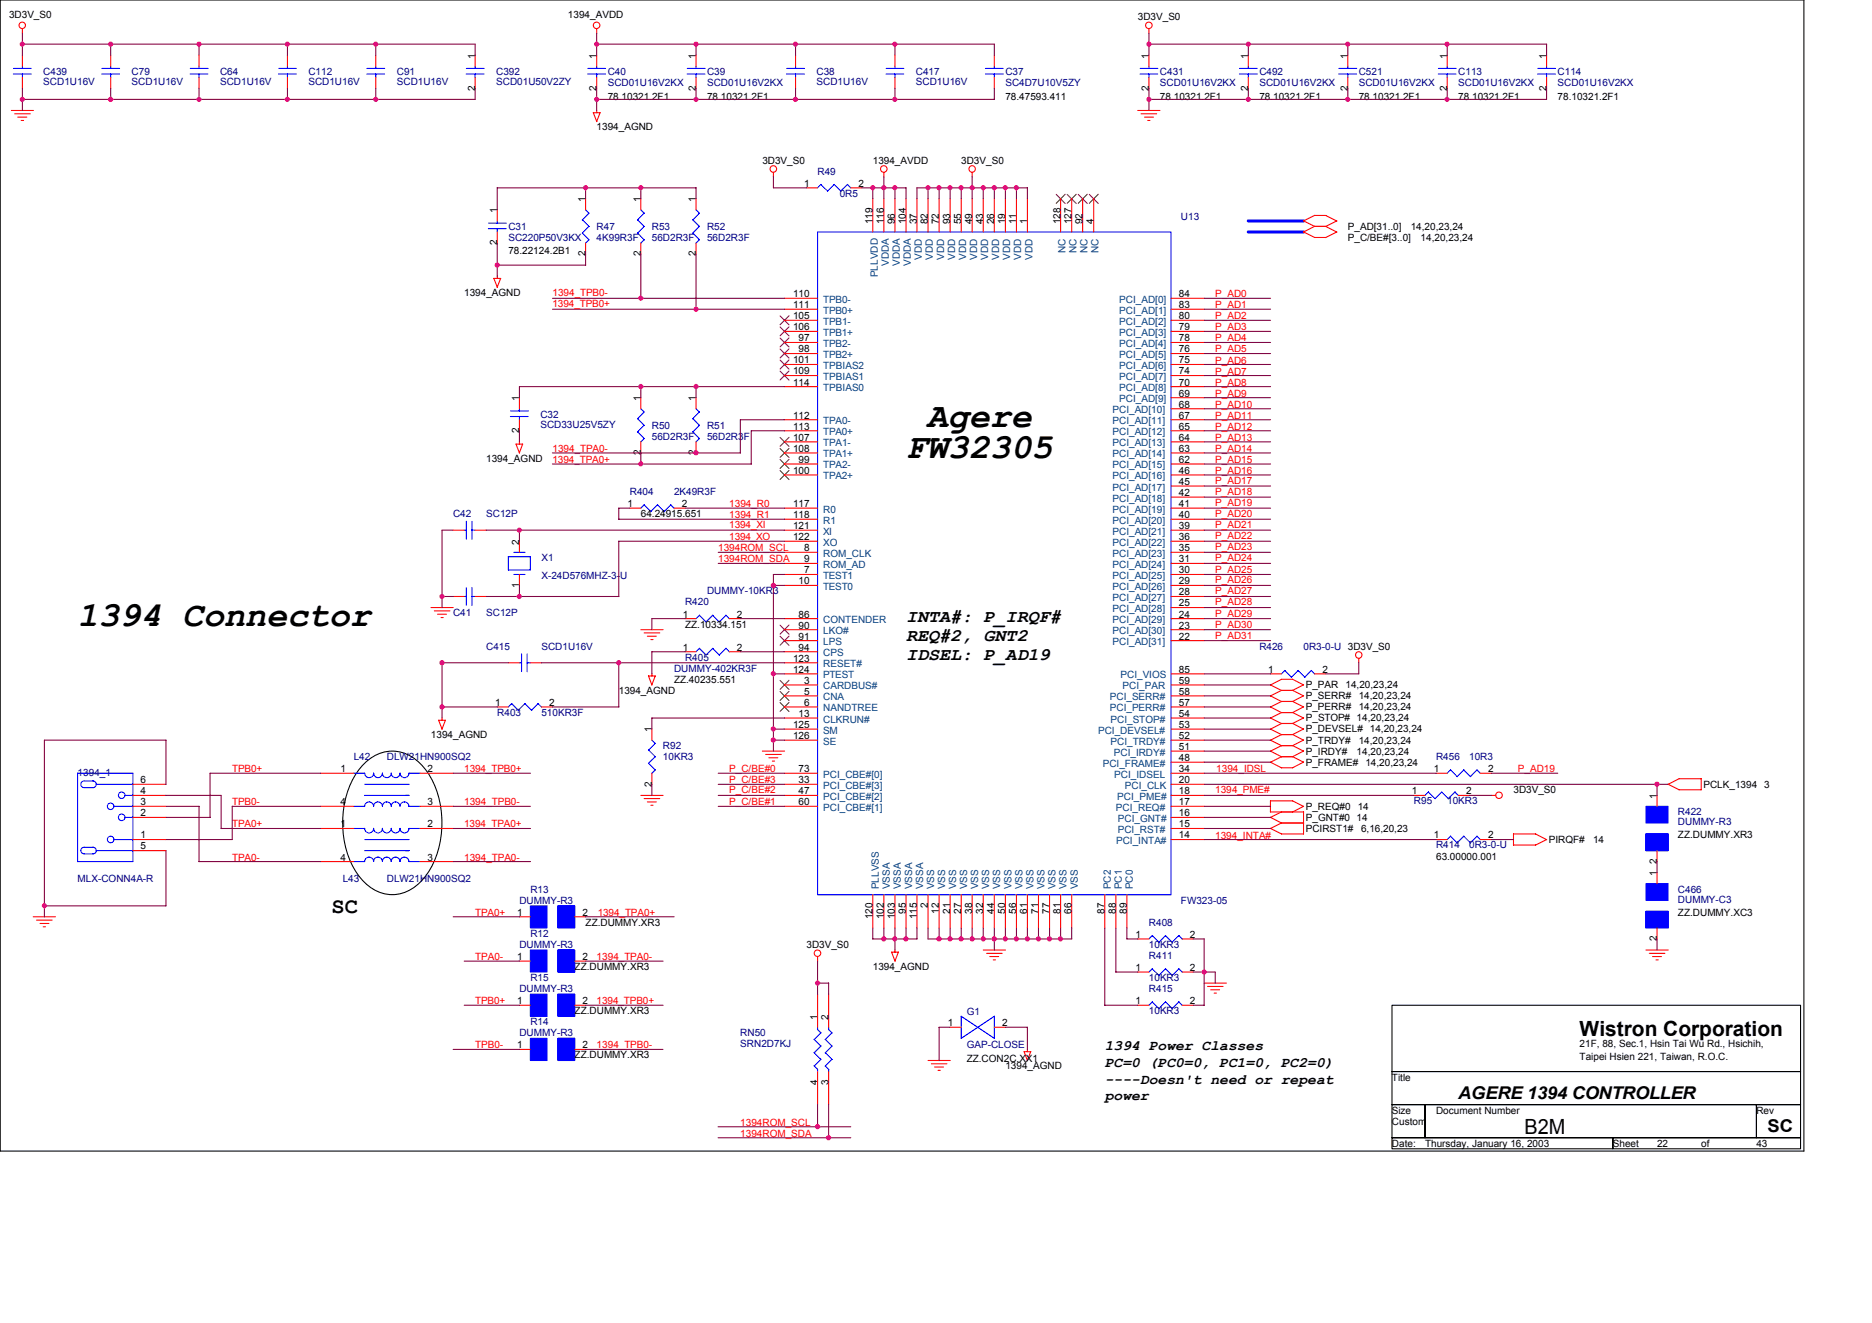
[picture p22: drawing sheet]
<svg xmlns="http://www.w3.org/2000/svg" width="297mm" height="210mm" viewBox="0 0 297 210" stroke-linecap="round" stroke-linejoin="round" font-family="sans-serif">
<defs><g id="words">
<g font-size="5.6">
<text x="147.1" y="67.8">Agere</text>
<text x="143.8" y="72.6">FW32305</text>
<text x="12.3" y="99.3">1394 Connector</text>
</g>
<text font-size="3.5" x="52.6" y="144.9">SC</text>
<g font-size="3.3">
<text x="250.7" y="164.3">Wistron Corporation</text>
<text x="241.9" y="180">B2M</text>
</g>
<g font-size="2.8">
<text x="143.8" y="98.7">INTA#: P_IRQF#</text>
<text x="143.8" y="101.7">REQ#2, GNT2</text>
<text x="143.8" y="104.7">IDSEL: P_AD19</text>
<text x="231.4" y="174.3">AGERE 1394 CONTROLLER</text>
<text x="280.5" y="179.6">SC</text>
</g>
<g font-size="2.3">
<text x="175.3" y="166.7">1394 Power Classes</text>
<text x="175.3" y="169.3">PC=0 (PC0=0, PC1=0, PC2=0)</text>
<text x="175.3" y="171.9">----Doesn't need or repeat</text>
<text x="175.3" y="174.5">power</text>
</g>
<g font-size="1.6">
<text x="1.4" y="2.8">3D3V_S0</text>
<text x="90.1" y="2.8">1394_AVDD</text>
<text x="180.5" y="3.2">3D3V_S0</text>
<text x="75.4" y="9.3" transform="rotate(-90 75.4 9.3)">1</text>
<text x="94.7" y="9.3" transform="rotate(-90 94.7 9.3)">1</text>
<text x="110.4" y="9.3" transform="rotate(-90 110.4 9.3)">1</text>
<text x="182.3" y="9.3" transform="rotate(-90 182.3 9.3)">1</text>
<text x="198.1" y="9.3" transform="rotate(-90 198.1 9.3)">1</text>
<text x="213.8" y="9.3" transform="rotate(-90 213.8 9.3)">1</text>
<text x="229.6" y="9.3" transform="rotate(-90 229.6 9.3)">1</text>
<text x="245.4" y="9.3" transform="rotate(-90 245.4 9.3)">1</text>
<text x="75.4" y="14.4" transform="rotate(-90 75.4 14.4)">2</text>
<text x="94.7" y="14.4" transform="rotate(-90 94.7 14.4)">2</text>
<text x="96.4" y="15.8">78.10321.2F1</text>
<text x="110.4" y="14.4" transform="rotate(-90 110.4 14.4)">2</text>
<text x="112.2" y="15.8">78.10321.2F1</text>
<text x="159.5" y="15.8">78.47593.411</text>
<text x="182.3" y="14.4" transform="rotate(-90 182.3 14.4)">2</text>
<text x="184.1" y="15.8">78.10321.2F1</text>
<text x="198.1" y="14.4" transform="rotate(-90 198.1 14.4)">2</text>
<text x="199.8" y="15.8">78.10321.2F1</text>
<text x="213.8" y="14.4" transform="rotate(-90 213.8 14.4)">2</text>
<text x="215.6" y="15.8">78.10321.2F1</text>
<text x="229.6" y="14.4" transform="rotate(-90 229.6 14.4)">2</text>
<text x="231.4" y="15.8">78.10321.2F1</text>
<text x="245.4" y="14.4" transform="rotate(-90 245.4 14.4)">2</text>
<text x="247.2" y="15.8">78.10321.2F1</text>
<text x="94.7" y="20.7">1394_AGND</text>
<text x="121" y="26">3D3V_S0</text>
<text x="127.6" y="29.6">1</text>
<text x="136.2" y="29.6">2</text>
<text x="138.5" y="26">1394_AVDD</text>
<text x="152.5" y="26">3D3V_S0</text>
<text x="78.9" y="33.8" transform="rotate(-90 78.9 33.8)">1</text>
<text x="92.9" y="32.1" transform="rotate(-90 92.9 32.1)">1</text>
<text x="101.7" y="32.1" transform="rotate(-90 101.7 32.1)">1</text>
<text x="110.4" y="32.1" transform="rotate(-90 110.4 32.1)">1</text>
<text x="138.5" y="35.6" transform="rotate(-90 138.5 35.6)">119</text>
<text x="140.2" y="35.6" transform="rotate(-90 140.2 35.6)">116</text>
<text x="142" y="35.6" transform="rotate(-90 142 35.6)">96</text>
<text x="143.7" y="35.6" transform="rotate(-90 143.7 35.6)">104</text>
<text x="145.5" y="35.6" transform="rotate(-90 145.5 35.6)">37</text>
<text x="147.2" y="35.6" transform="rotate(-90 147.2 35.6)">82</text>
<text x="149" y="35.6" transform="rotate(-90 149 35.6)">72</text>
<text x="150.7" y="35.6" transform="rotate(-90 150.7 35.6)">93</text>
<text x="152.5" y="35.6" transform="rotate(-90 152.5 35.6)">55</text>
<text x="154.2" y="35.6" transform="rotate(-90 154.2 35.6)">49</text>
<text x="156" y="35.6" transform="rotate(-90 156 35.6)">43</text>
<text x="157.8" y="35.6" transform="rotate(-90 157.8 35.6)">26</text>
<text x="159.5" y="35.6" transform="rotate(-90 159.5 35.6)">19</text>
<text x="161.3" y="35.6" transform="rotate(-90 161.3 35.6)">11</text>
<text x="163" y="35.6" transform="rotate(-90 163 35.6)">1</text>
<text x="168.3" y="35.6" transform="rotate(-90 168.3 35.6)">128</text>
<text x="170" y="35.6" transform="rotate(-90 170 35.6)">127</text>
<text x="171.8" y="35.6" transform="rotate(-90 171.8 35.6)">92</text>
<text x="173.5" y="35.6" transform="rotate(-90 173.5 35.6)">4</text>
<text x="78.9" y="38.9" transform="rotate(-90 78.9 38.9)">2</text>
<text x="80.7" y="40.3">78.22124.2B1</text>
<text x="92.9" y="40.7" transform="rotate(-90 92.9 40.7)">2</text>
<text x="101.7" y="40.7" transform="rotate(-90 101.7 40.7)">2</text>
<text x="110.4" y="40.7" transform="rotate(-90 110.4 40.7)">2</text>
<text x="213.9" y="36.5">P_AD[31..0]</text>
<text x="213.9" y="38.2">P_C/BE#[3..0]</text>
<text x="223.9" y="36.5">14,20,23,24</text>
<text x="225.4" y="38.2">14,20,23,24</text>
<text x="73.7" y="47">1394_AGND</text>
<text x="125.8" y="47.1">110</text>
<text x="187" y="47.1">84</text>
<text x="125.8" y="48.9">111</text>
<text x="125.8" y="52.4">106</text>
<text x="125.8" y="50.7">105</text>
<text x="187" y="48.9">83</text>
<text x="187" y="50.7">80</text>
<text x="187" y="52.4">79</text>
<text x="125.8" y="59.4">109</text>
<text x="125.8" y="57.7">101</text>
<text x="126.7" y="55.9">98</text>
<text x="126.7" y="54.2">97</text>
<text x="187" y="54.2">78</text>
<text x="187" y="55.9">76</text>
<text x="187" y="57.7">75</text>
<text x="187" y="59.4">74</text>
<text x="82.4" y="63.6" transform="rotate(-90 82.4 63.6)">1</text>
<text x="101.7" y="63.6" transform="rotate(-90 101.7 63.6)">1</text>
<text x="110.4" y="63.6" transform="rotate(-90 110.4 63.6)">1</text>
<text x="125.8" y="61.2">114</text>
<text x="187" y="61.2">70</text>
<text x="187" y="62.9">69</text>
<text x="187" y="64.7">68</text>
<text x="82.4" y="68.7" transform="rotate(-90 82.4 68.7)">2</text>
<text x="125.8" y="68.2">113</text>
<text x="125.8" y="66.4">112</text>
<text x="125.8" y="71.7">108</text>
<text x="125.8" y="69.9">107</text>
<text x="187" y="71.7">63</text>
<text x="187" y="69.9">64</text>
<text x="187" y="66.4">67</text>
<text x="187" y="68.2">65</text>
<text x="77.1" y="73.3">1394_AGND</text>
<text x="101.7" y="72.2" transform="rotate(-90 101.7 72.2)">2</text>
<text x="110.4" y="72.2" transform="rotate(-90 110.4 72.2)">2</text>
<text x="125.8" y="75.2">100</text>
<text x="126.7" y="73.4">99</text>
<text x="187" y="76.9">45</text>
<text x="187" y="75.2">46</text>
<text x="187" y="73.4">62</text>
<text x="99.6" y="80.5">1</text>
<text x="101.7" y="82">64.24915.651</text>
<text x="108.2" y="80.5">2</text>
<text x="125.8" y="83.9">121</text>
<text x="125.8" y="82.2">118</text>
<text x="125.8" y="80.5">117</text>
<text x="187" y="83.9">39</text>
<text x="187" y="82.2">40</text>
<text x="187" y="80.5">41</text>
<text x="187" y="78.7">42</text>
<text x="82.4" y="86.4" transform="rotate(-90 82.4 86.4)">2</text>
<text x="125.8" y="85.7">122</text>
<text x="127.6" y="87.5">8</text>
<text x="127.6" y="89.2">9</text>
<text x="187" y="89.2">31</text>
<text x="187" y="87.5">35</text>
<text x="187" y="85.7">36</text>
<text x="82.4" y="93.3" transform="rotate(-90 82.4 93.3)">1</text>
<text x="126.7" y="92.7">10</text>
<text x="127.6" y="91">7</text>
<text x="187" y="94.5">28</text>
<text x="187" y="92.7">29</text>
<text x="187" y="91">30</text>
<text x="108.3" y="98">1</text>
<text x="108.7" y="99.6">ZZ.10334.151</text>
<text x="116.9" y="98">2</text>
<text x="126.7" y="101.5">91</text>
<text x="126.7" y="99.7">90</text>
<text x="126.7" y="98">86</text>
<text x="187" y="101.5">22</text>
<text x="187" y="99.7">23</text>
<text x="187" y="98">24</text>
<text x="187" y="96.2">25</text>
<text x="108.3" y="103.2">1</text>
<text x="116.9" y="103.2">2</text>
<text x="125.8" y="106.7">124</text>
<text x="125.8" y="105">123</text>
<text x="126.7" y="103.2">94</text>
<text x="187" y="106.7">85</text>
<text x="201.2" y="106.7">1</text>
<text x="209.8" y="106.7">2</text>
<text x="78.5" y="112">1</text>
<text x="87.1" y="112">2</text>
<text x="98.2" y="110.1">1394_AGND</text>
<text x="107" y="108.3">ZZ.40235.551</text>
<text x="126.7" y="113.7">13</text>
<text x="127.6" y="108.5">3</text>
<text x="127.6" y="110.2">5</text>
<text x="127.6" y="112">6</text>
<text x="187" y="108.5">59</text>
<text x="187" y="113.7">54</text>
<text x="187" y="112">57</text>
<text x="187" y="110.2">58</text>
<text x="207.2" y="112.7">P_PERR#</text>
<text x="207.2" y="109.2">P_PAR</text>
<text x="207.2" y="111">P_SERR#</text>
<text x="213.5" y="109.2">14,20,23,24</text>
<text x="215.6" y="112.7">14,20,23,24</text>
<text x="215.6" y="111">14,20,23,24</text>
<text x="68.4" y="117.1">1394_AGND</text>
<text x="103.4" y="116.2" transform="rotate(-90 103.4 116.2)">1</text>
<text x="125.8" y="117.2">126</text>
<text x="125.8" y="115.5">125</text>
<text x="187" y="117.2">52</text>
<text x="187" y="115.5">53</text>
<text x="187" y="119">51</text>
<text x="207.2" y="119.7">P_IRDY#</text>
<text x="207.2" y="118">P_TRDY#</text>
<text x="207.2" y="116.2">P_DEVSEL# 14,20,23,24</text>
<text x="207.2" y="114.5">P_STOP# 14,20,23,24</text>
<text x="215.3" y="119.7">14,20,23,24</text>
<text x="215.6" y="118">14,20,23,24</text>
<text x="22.3" y="124.3">6</text>
<text x="54" y="122.5">1</text>
<text x="67.9" y="122.5">2</text>
<text x="103.4" y="124.8" transform="rotate(-90 103.4 124.8)">2</text>
<text x="126.7" y="124.3">33</text>
<text x="126.7" y="122.5">73</text>
<text x="187" y="122.5">34</text>
<text x="187" y="124.3">20</text>
<text x="187" y="120.8">48</text>
<text x="207.2" y="121.5">P_FRAME# 14,20,23,24</text>
<text x="227.5" y="122.5">1</text>
<text x="236.1" y="122.5">2</text>
<text x="240.2" y="125.9">3D3V_S0</text>
<text x="270.3" y="125">PCLK_1394 3</text>
<text x="22.3" y="129.5">2</text>
<text x="22.3" y="127.8">3</text>
<text x="22.3" y="126">4</text>
<text x="54" y="127.8">4</text>
<text x="54" y="131.3">1</text>
<text x="67.9" y="127.8">3</text>
<text x="67.9" y="131.3">2</text>
<text x="126.7" y="126">47</text>
<text x="126.7" y="127.8">60</text>
<text x="187" y="131.3">15</text>
<text x="187" y="127.8">17</text>
<text x="187" y="129.5">16</text>
<text x="187" y="126">18</text>
<text x="207.2" y="130.2">P_GNT#0 14</text>
<text x="207.2" y="128.5">P_REQ#0 14</text>
<text x="207.2" y="132">PCIRST1#</text>
<text x="216" y="132">6,16,20,23</text>
<text x="224" y="126">1</text>
<text x="232.6" y="126">2</text>
<text x="262.9" y="126.7" transform="rotate(-90 262.9 126.7)">1</text>
<text x="22.3" y="133">1</text>
<text x="22.3" y="134.8">5</text>
<text x="54" y="136.5">4</text>
<text x="67.9" y="136.5">3</text>
<text x="187" y="133">14</text>
<text x="227.5" y="133">1</text>
<text x="227.9" y="136.4">63.00000.001</text>
<text x="236.1" y="133">2</text>
<text x="245.8" y="133.7">PIRQF#</text>
<text x="252.8" y="133.7">14</text>
<text x="262.9" y="137.1" transform="rotate(-90 262.9 137.1)">2</text>
<text x="266.3" y="133">ZZ.DUMMY.XR3</text>
<text x="262.9" y="139" transform="rotate(-90 262.9 139)">1</text>
<text x="82" y="145.3">1</text>
<text x="92.4" y="145.3">2</text>
<text x="92.9" y="146.9">ZZ.DUMMY.XR3</text>
<text x="138.5" y="145.9" transform="rotate(-90 138.5 145.9)">120</text>
<text x="140.2" y="145.9" transform="rotate(-90 140.2 145.9)">102</text>
<text x="142" y="145.9" transform="rotate(-90 142 145.9)">103</text>
<text x="143.7" y="145" transform="rotate(-90 143.7 145)">95</text>
<text x="145.5" y="145.9" transform="rotate(-90 145.5 145.9)">115</text>
<text x="147.2" y="144.1" transform="rotate(-90 147.2 144.1)">2</text>
<text x="149" y="145" transform="rotate(-90 149 145)">12</text>
<text x="150.7" y="145" transform="rotate(-90 150.7 145)">21</text>
<text x="152.5" y="145" transform="rotate(-90 152.5 145)">27</text>
<text x="154.2" y="145" transform="rotate(-90 154.2 145)">38</text>
<text x="156" y="145" transform="rotate(-90 156 145)">32</text>
<text x="157.8" y="145" transform="rotate(-90 157.8 145)">44</text>
<text x="159.5" y="145" transform="rotate(-90 159.5 145)">50</text>
<text x="161.3" y="145" transform="rotate(-90 161.3 145)">56</text>
<text x="163" y="145" transform="rotate(-90 163 145)">61</text>
<text x="164.8" y="145" transform="rotate(-90 164.8 145)">71</text>
<text x="166.5" y="145" transform="rotate(-90 166.5 145)">77</text>
<text x="168.3" y="145" transform="rotate(-90 168.3 145)">81</text>
<text x="170" y="145" transform="rotate(-90 170 145)">66</text>
<text x="175.3" y="145" transform="rotate(-90 175.3 145)">87</text>
<text x="177" y="145" transform="rotate(-90 177 145)">88</text>
<text x="178.8" y="145" transform="rotate(-90 178.8 145)">89</text>
<text x="180.2" y="148.8">1</text>
<text x="188.8" y="148.8">2</text>
<text x="262.9" y="149.3" transform="rotate(-90 262.9 149.3)">2</text>
<text x="266.3" y="145.3">ZZ.DUMMY.XC3</text>
<text x="82" y="152.3">1</text>
<text x="91.2" y="153.9">ZZ.DUMMY.XR3</text>
<text x="92.4" y="152.3">2</text>
<text x="128" y="150.4">3D3V_S0</text>
<text x="138.5" y="153.9">1394_AGND</text>
<text x="180.2" y="154.1">1</text>
<text x="188.8" y="154.1">2</text>
<text x="82" y="159.3">1</text>
<text x="91.2" y="160.9">ZZ.DUMMY.XR3</text>
<text x="92.4" y="159.3">2</text>
<text x="129.7" y="161.8" transform="rotate(-90 129.7 161.8)">1</text>
<text x="131.5" y="161.8" transform="rotate(-90 131.5 161.8)">2</text>
<text x="180.2" y="159.3">1</text>
<text x="188.8" y="159.3">2</text>
<text x="82" y="166.3">1</text>
<text x="91.2" y="167.9">ZZ.DUMMY.XR3</text>
<text x="92.4" y="166.3">2</text>
<text x="150.4" y="162.8">1</text>
<text x="159" y="162.8">2</text>
<text x="250.7" y="166.2">21F, 88, Sec.1, Hsin Tai Wu Rd., Hsichih,</text>
<text x="129.7" y="172.1" transform="rotate(-90 129.7 172.1)">4</text>
<text x="131.5" y="172.1" transform="rotate(-90 131.5 172.1)">3</text>
<text x="153.4" y="168.4">ZZ.CON2C.XX1</text>
<text x="159.5" y="169.7">1394_AGND</text>
<text x="220.9" y="171.4">Title</text>
<text x="250.7" y="168.3">Taipei Hsien 221, Taiwan, R.O.C.</text>
<text x="220.9" y="178.4">Custom</text>
<text x="220.9" y="176.7">Size</text>
<text x="227.9" y="176.7">Document Number</text>
<text x="278.7" y="176.7">Rev</text>
<text x="220.9" y="181.9">Date:</text>
<text x="226.1" y="181.9">Thursday, January 16, 2003</text>
<text x="255.9" y="181.9">Sheet</text>
<text x="262.9" y="181.9">22</text>
<text x="269.9" y="181.9">of</text>
<text x="278.7" y="181.9">43</text>
</g>
<g font-size="1.6" fill="#000080">
<text x="6.9" y="11.9">C439</text>
<text x="20.9" y="11.9">C79</text>
<text x="34.9" y="11.9">C64</text>
<text x="48.9" y="11.9">C112</text>
<text x="63" y="11.9">C91</text>
<text x="78.7" y="11.9">C392</text>
<text x="96.4" y="11.9">C40</text>
<text x="112.2" y="11.9">C39</text>
<text x="129.6" y="11.9">C38</text>
<text x="145.3" y="11.9">C417</text>
<text x="159.5" y="11.9">C37</text>
<text x="184.1" y="11.9">C431</text>
<text x="199.8" y="11.9">C492</text>
<text x="215.6" y="11.9">C521</text>
<text x="231.4" y="11.9">C113</text>
<text x="247.2" y="11.9">C114</text>
<text x="6.9" y="13.5">SCD1U16V</text>
<text x="20.9" y="13.5">SCD1U16V</text>
<text x="34.9" y="13.5">SCD1U16V</text>
<text x="48.9" y="13.5">SCD1U16V</text>
<text x="63" y="13.5">SCD1U16V</text>
<text x="78.7" y="13.5">SCD01U50V2ZY</text>
<text x="96.4" y="13.7">SCD01U16V2KX</text>
<text x="112.2" y="13.7">SCD01U16V2KX</text>
<text x="129.6" y="13.5">SCD1U16V</text>
<text x="145.3" y="13.5">SCD1U16V</text>
<text x="159.5" y="13.7">SC4D7U10V5ZY</text>
<text x="184.1" y="13.7">SCD01U16V2KX</text>
<text x="199.8" y="13.7">SCD01U16V2KX</text>
<text x="215.6" y="13.7">SCD01U16V2KX</text>
<text x="231.4" y="13.7">SCD01U16V2KX</text>
<text x="247.2" y="13.7">SCD01U16V2KX</text>
<text x="129.7" y="27.7">R49</text>
<text x="133.2" y="31.2">0R5</text>
<text x="187.4" y="34.9">U13</text>
<text x="80.7" y="36.5">C31</text>
<text x="80.7" y="38.2">SC220P50V3KX</text>
<text x="94.7" y="36.5">R47</text>
<text x="94.7" y="38.2">4K99R3F</text>
<text x="103.4" y="36.5">R53</text>
<text x="103.4" y="38.2">56D2R3F</text>
<text x="112.2" y="36.5">R52</text>
<text x="112.2" y="38.2">56D2R3F</text>
<text x="85.7" y="66.3">C32</text>
<text x="85.7" y="67.8">SCD33U25V5ZY</text>
<text x="103.4" y="68">R50</text>
<text x="103.4" y="69.8">56D2R3F</text>
<text x="112.2" y="68">R51</text>
<text x="112.2" y="69.8">56D2R3F</text>
<text x="71.9" y="82">C42</text>
<text x="77.1" y="82">SC12P</text>
<text x="99.9" y="78.5">R404</text>
<text x="107" y="78.5">2K49R3F</text>
<text x="85.9" y="89">X1</text>
<text x="85.9" y="91.8">X-24D576MHZ-3-U</text>
<text x="112.2" y="94.3">DUMMY-10KR3</text>
<text x="71.9" y="97.8">C41</text>
<text x="77.1" y="97.8">SC12P</text>
<text x="108.7" y="96.1">R420</text>
<text x="77.1" y="103.1">C415</text>
<text x="85.9" y="103.1">SCD1U16V</text>
<text x="107" y="106.6">DUMMY-402KR3F</text>
<text x="108.7" y="104.8">R405</text>
<text x="199.8" y="103.1">R426</text>
<text x="206.8" y="103.1">0R3-0-U 3D3V_S0</text>
<text x="78.9" y="113.6">R403</text>
<text x="85.9" y="113.6">510KR3F</text>
<text x="105.2" y="118.9">R92</text>
<text x="12.3" y="123">1394_1</text>
<text x="56.1" y="120.6">L42</text>
<text x="61.4" y="120.6">DLW21HN900SQ2</text>
<text x="105.2" y="120.6">10KR3</text>
<text x="227.9" y="120.6">R456</text>
<text x="233.1" y="120.6">10R3</text>
<text x="224.4" y="127.6">R95</text>
<text x="229.6" y="127.6">10KR3</text>
<text x="266.3" y="129.3">R422</text>
<text x="266.3" y="130.9">DUMMY-R3</text>
<text x="227.9" y="134.6">R414</text>
<text x="233.1" y="134.6">0R3-0-U</text>
<text x="12.3" y="139.9">MLX-CONN4A-R</text>
<text x="54.4" y="139.9">L43</text>
<text x="61.4" y="139.9">DLW21HN900SQ2</text>
<text x="82.4" y="143.4">DUMMY-R3</text>
<text x="84.2" y="141.6">R13</text>
<text x="187.4" y="143.4">FW323-05</text>
<text x="266.3" y="141.6">C466</text>
<text x="266.3" y="143.2">DUMMY-C3</text>
<text x="84.2" y="148.6">R12</text>
<text x="182.3" y="146.9">R408</text>
<text x="82.4" y="150.4">DUMMY-R3</text>
<text x="84.2" y="155.6">R15</text>
<text x="182.3" y="150.4">10KR3</text>
<text x="182.3" y="152.1">R411</text>
<text x="182.3" y="155.6">10KR3</text>
<text x="82.4" y="157.4">DUMMY-R3</text>
<text x="153.4" y="161.1">G1</text>
<text x="182.3" y="157.4">R415</text>
<text x="182.3" y="160.9">10KR3</text>
<text x="82.4" y="164.4">DUMMY-R3</text>
<text x="84.2" y="162.7">R14</text>
<text x="117.5" y="164.4">RN50</text>
<text x="117.5" y="166.2">SRN2D7KJ</text>
<text x="153.4" y="166.3">GAP-CLOSE</text>
</g>
<g font-size="1.6" fill="#004080">
<text x="146.3" y="41.2" transform="rotate(-90 146.3 41.2)">VDD</text>
<text x="148" y="41.2" transform="rotate(-90 148 41.2)">VDD</text>
<text x="149.8" y="41.2" transform="rotate(-90 149.8 41.2)">VDD</text>
<text x="151.5" y="41.2" transform="rotate(-90 151.5 41.2)">VDD</text>
<text x="153.3" y="41.2" transform="rotate(-90 153.3 41.2)">VDD</text>
<text x="155" y="41.2" transform="rotate(-90 155 41.2)">VDD</text>
<text x="156.8" y="41.2" transform="rotate(-90 156.8 41.2)">VDD</text>
<text x="158.6" y="41.2" transform="rotate(-90 158.6 41.2)">VDD</text>
<text x="160.3" y="41.2" transform="rotate(-90 160.3 41.2)">VDD</text>
<text x="162" y="41.2" transform="rotate(-90 162 41.2)">VDD</text>
<text x="163.8" y="41.2" transform="rotate(-90 163.8 41.2)">VDD</text>
<text x="169.1" y="40.1" transform="rotate(-90 169.1 40.1)">NC</text>
<text x="170.8" y="40.1" transform="rotate(-90 170.8 40.1)">NC</text>
<text x="172.6" y="40.1" transform="rotate(-90 172.6 40.1)">NC</text>
<text x="174.3" y="40.1" transform="rotate(-90 174.3 40.1)">NC</text>
<text x="139.3" y="44" transform="rotate(-90 139.3 44)">PLLVDD</text>
<text x="141" y="42.2" transform="rotate(-90 141 42.2)">VDDA</text>
<text x="142.8" y="42.2" transform="rotate(-90 142.8 42.2)">VDDA</text>
<text x="144.5" y="42.2" transform="rotate(-90 144.5 42.2)">VDDA</text>
<text x="130.6" y="49.8">TPB0+</text>
<text x="130.6" y="48">TPB0-</text>
<text x="130.6" y="53.3">TPB1+</text>
<text x="130.6" y="51.5">TPB1-</text>
<text x="177.6" y="48">PCI_AD[0]</text>
<text x="177.6" y="49.8">PCI_AD[1]</text>
<text x="177.6" y="51.5">PCI_AD[2]</text>
<text x="177.6" y="53.3">PCI_AD[3]</text>
<text x="130.6" y="58.5">TPBIAS2</text>
<text x="130.6" y="56.8">TPB2+</text>
<text x="130.6" y="55.1">TPB2-</text>
<text x="177.6" y="55.1">PCI_AD[4]</text>
<text x="177.6" y="56.8">PCI_AD[5]</text>
<text x="177.6" y="58.5">PCI_AD[6]</text>
<text x="130.6" y="62.1">TPBIAS0</text>
<text x="130.6" y="60.3">TPBIAS1</text>
<text x="176.5" y="65.6">PCI_AD[10]</text>
<text x="177.6" y="60.3">PCI_AD[7]</text>
<text x="177.6" y="62.1">PCI_AD[8]</text>
<text x="177.6" y="63.8">PCI_AD[9]</text>
<text x="130.6" y="69.1">TPA0+</text>
<text x="130.6" y="67.3">TPA0-</text>
<text x="130.6" y="70.8">TPA1-</text>
<text x="176.5" y="70.8">PCI_AD[13]</text>
<text x="176.5" y="67.3">PCI_AD[11]</text>
<text x="176.5" y="69.1">PCI_AD[12]</text>
<text x="130.6" y="72.6">TPA1+</text>
<text x="130.6" y="76.1">TPA2+</text>
<text x="130.6" y="74.3">TPA2-</text>
<text x="176.5" y="77.8">PCI_AD[17]</text>
<text x="176.5" y="76.1">PCI_AD[16]</text>
<text x="176.5" y="74.3">PCI_AD[15]</text>
<text x="176.5" y="72.6">PCI_AD[14]</text>
<text x="130.6" y="83.1">R1</text>
<text x="130.6" y="81.3">R0</text>
<text x="176.5" y="83.1">PCI_AD[20]</text>
<text x="176.5" y="81.3">PCI_AD[19]</text>
<text x="176.5" y="79.6">PCI_AD[18]</text>
<text x="130.6" y="88.3">ROM_CLK</text>
<text x="130.6" y="86.6">XO</text>
<text x="130.6" y="84.8">XI</text>
<text x="176.5" y="88.3">PCI_AD[23]</text>
<text x="176.5" y="86.6">PCI_AD[22]</text>
<text x="176.5" y="84.8">PCI_AD[21]</text>
<text x="130.6" y="91.8">TEST1</text>
<text x="130.6" y="90.1">ROM_AD</text>
<text x="130.6" y="93.6">TEST0</text>
<text x="176.5" y="95.4">PCI_AD[27]</text>
<text x="176.5" y="93.6">PCI_AD[26]</text>
<text x="176.5" y="91.8">PCI_AD[25]</text>
<text x="176.5" y="90.1">PCI_AD[24]</text>
<text x="130.6" y="100.6">LKO#</text>
<text x="130.6" y="98.9">CONTENDER</text>
<text x="176.5" y="100.6">PCI_AD[30]</text>
<text x="176.5" y="98.9">PCI_AD[29]</text>
<text x="176.5" y="97.1">PCI_AD[28]</text>
<text x="130.6" y="107.6">PTEST</text>
<text x="130.6" y="105.9">RESET#</text>
<text x="130.6" y="104.1">CPS</text>
<text x="130.6" y="102.4">LPS</text>
<text x="176.5" y="102.4">PCI_AD[31]</text>
<text x="177.8" y="107.6">PCI_VIOS</text>
<text x="130.6" y="109.4">CARDBUS#</text>
<text x="130.6" y="111.1">CNA</text>
<text x="130.6" y="112.9">NANDTREE</text>
<text x="176.1" y="112.9">PCI_PERR#</text>
<text x="176.1" y="111.1">PCI_SERR#</text>
<text x="178.1" y="109.4">PCI_PAR</text>
<text x="130.6" y="114.6">CLKRUN#</text>
<text x="130.6" y="118.1">SE</text>
<text x="130.6" y="116.4">SM</text>
<text x="174.2" y="116.4">PCI_DEVSEL#</text>
<text x="176.2" y="114.6">PCI_STOP#</text>
<text x="176.2" y="118.1">PCI_TRDY#</text>
<text x="176.7" y="119.9">PCI_IRDY#</text>
<text x="130.6" y="125.2">PCI_CBE#[3]</text>
<text x="130.6" y="123.4">PCI_CBE#[0]</text>
<text x="175" y="121.6">PCI_FRAME#</text>
<text x="176.8" y="123.4">PCI_IDSEL</text>
<text x="178.5" y="125.2">PCI_CLK</text>
<text x="130.6" y="126.9">PCI_CBE#[2]</text>
<text x="130.6" y="128.7">PCI_CBE#[1]</text>
<text x="177.1" y="128.7">PCI_REQ#</text>
<text x="177.3" y="126.9">PCI_PME#</text>
<text x="177.4" y="130.4">PCI_GNT#</text>
<text x="177.1" y="133.9">PCI_INTA#</text>
<text x="177.4" y="132.2">PCI_RST#</text>
<text x="139.4" y="141.1" transform="rotate(-90 139.4 141.1)">PLLVSS</text>
<text x="141.2" y="141.1" transform="rotate(-90 141.2 141.1)">VSSA</text>
<text x="143" y="141.1" transform="rotate(-90 143 141.1)">VSSA</text>
<text x="144.7" y="141.1" transform="rotate(-90 144.7 141.1)">VSSA</text>
<text x="146.5" y="141.1" transform="rotate(-90 146.5 141.1)">VSSA</text>
<text x="148.2" y="141.1" transform="rotate(-90 148.2 141.1)">VSS</text>
<text x="150" y="141.1" transform="rotate(-90 150 141.1)">VSS</text>
<text x="151.7" y="141.1" transform="rotate(-90 151.7 141.1)">VSS</text>
<text x="153.5" y="141.1" transform="rotate(-90 153.5 141.1)">VSS</text>
<text x="155.2" y="141.1" transform="rotate(-90 155.2 141.1)">VSS</text>
<text x="157" y="141.1" transform="rotate(-90 157 141.1)">VSS</text>
<text x="158.7" y="141.1" transform="rotate(-90 158.7 141.1)">VSS</text>
<text x="160.5" y="141.1" transform="rotate(-90 160.5 141.1)">VSS</text>
<text x="162.2" y="141.1" transform="rotate(-90 162.2 141.1)">VSS</text>
<text x="164" y="141.1" transform="rotate(-90 164 141.1)">VSS</text>
<text x="165.7" y="141.1" transform="rotate(-90 165.7 141.1)">VSS</text>
<text x="167.5" y="141.1" transform="rotate(-90 167.5 141.1)">VSS</text>
<text x="169.2" y="141.1" transform="rotate(-90 169.2 141.1)">VSS</text>
<text x="171" y="141.1" transform="rotate(-90 171 141.1)">VSS</text>
<text x="176.3" y="141.1" transform="rotate(-90 176.3 141.1)">PC2</text>
<text x="178" y="141.1" transform="rotate(-90 178 141.1)">PC1</text>
<text x="179.8" y="141.1" transform="rotate(-90 179.8 141.1)">PC0</text>
</g>
<g font-size="1.6" fill="#f00">
<text x="87.7" y="47">1394_TPB0-</text>
<text x="192.8" y="47.2">P_AD0</text>
<text x="87.7" y="48.7">1394_TPB0+</text>
<text x="192.8" y="48.9">P_AD1</text>
<text x="192.8" y="50.7">P_AD2</text>
<text x="192.8" y="52.4">P_AD3</text>
<text x="192.8" y="54.2">P_AD4</text>
<text x="192.8" y="55.9">P_AD5</text>
<text x="192.8" y="57.7">P_AD6</text>
<text x="192.8" y="59.4">P_AD7</text>
<text x="192.8" y="61.2">P_AD8</text>
<text x="192.8" y="62.9">P_AD9</text>
<text x="192.8" y="64.7">P_AD10</text>
<text x="87.7" y="71.7">1394_TPA0-</text>
<text x="192.8" y="66.4">P_AD11</text>
<text x="192.8" y="68.2">P_AD12</text>
<text x="192.8" y="69.9">P_AD13</text>
<text x="192.8" y="71.7">P_AD14</text>
<text x="87.7" y="73.4">1394_TPA0+</text>
<text x="192.8" y="73.4">P_AD15</text>
<text x="192.8" y="75.2">P_AD16</text>
<text x="192.8" y="76.8">P_AD17</text>
<text x="115.7" y="83.8">1394_XI</text>
<text x="115.7" y="80.5">1394_R0</text>
<text x="115.7" y="82.2">1394_R1</text>
<text x="192.8" y="78.5">P_AD18</text>
<text x="192.8" y="80.3">P_AD19</text>
<text x="192.8" y="82">P_AD20</text>
<text x="192.8" y="83.8">P_AD21</text>
<text x="114" y="87.5">1394ROM_SCL</text>
<text x="114" y="89.2">1394ROM_SDA</text>
<text x="115.7" y="85.7">1394_XO</text>
<text x="192.8" y="85.5">P_AD22</text>
<text x="192.8" y="87.3">P_AD23</text>
<text x="192.8" y="89">P_AD24</text>
<text x="192.8" y="91">P_AD25</text>
<text x="192.8" y="92.6">P_AD26</text>
<text x="192.8" y="94.3">P_AD27</text>
<text x="192.8" y="96.1">P_AD28</text>
<text x="192.8" y="97.8">P_AD29</text>
<text x="192.8" y="99.6">P_AD30</text>
<text x="192.8" y="101.3">P_AD31</text>
<text x="36.8" y="122.5">TPB0+</text>
<text x="73.7" y="122.5">1394_TPB0+</text>
<text x="115.7" y="122.5">P_C/BE#0</text>
<text x="115.7" y="124.3">P_C/BE#3</text>
<text x="115.7" y="125.9">P_C/BE#2</text>
<text x="192.8" y="125.9">1394_PME#</text>
<text x="193" y="122.5">1394_IDSL</text>
<text x="240.9" y="122.5">P_AD19</text>
<text x="36.8" y="131.3">TPA0+</text>
<text x="36.8" y="127.8">TPB0-</text>
<text x="73.7" y="127.8">1394_TPB0-</text>
<text x="73.7" y="131.3">1394_TPA0+</text>
<text x="115.7" y="127.8">P_C/BE#1</text>
<text x="36.8" y="136.5">TPA0-</text>
<text x="73.7" y="136.5">1394_TPA0-</text>
<text x="192.8" y="133">1394_INTA#</text>
<text x="75.4" y="145.3">TPA0+</text>
<text x="94.8" y="145.3">1394_TPA0+</text>
<text x="75.4" y="152.3">TPA0-</text>
<text x="94.7" y="152.3">1394_TPA0-</text>
<text x="75.4" y="159.3">TPB0+</text>
<text x="94.7" y="159.3">1394_TPB0+</text>
<text x="75.4" y="166.3">TPB0-</text>
<text x="94.7" y="166.3">1394_TPB0-</text>
<text x="117.5" y="178.6">1394ROM_SCL</text>
<text x="117.5" y="180.4">1394ROM_SDA</text>
</g>
</g></defs>
<path d="M0 0h286.2v182.6h-286.2zM57.7 121.2a6 6 0 0 1 9 0 14.4 14.4 0 0 1 2.9 13.5 9.8 9.8 0 0 1-5.4 6.9 6.2 6.2 0 0 1-7.2-2.5 15.1 15.1 0 0 1 0-17.1zM220.9 159.5h64.8v10.5h-64.8zM220.9 170h64.8v5.3h-64.8zM220.9 175.3h5.2v5.2h-5.2zM226.1 175.3h52.6v5.2h-52.6zM278.7 175.3h7v5.2h-7zM220.9 180.5h35v1.8h-35zM255.9 180.5h29.8v1.8h-29.8z" fill="none" stroke="#000" stroke-width=".17"/>
<g fill="none" stroke="#f00" stroke-width=".17">
<path d="M1.8 17.5h3.5M2.3 18.1h2.5M2.8 18.6h1.5M3.4 19.1h.3M3.6 4.6v.7M3.6 8.7v1.8M3.6 12.3v1.7M17.6 8.7v1.8M17.6 12.3v1.7M31.6 8.7v1.8M31.6 12.3v1.7M45.6 8.7v1.8"/>
<path d="M45.6 12.3v1.7M59.6 8.7v1.8M59.6 12.3v1.7M75.4 8.7v1.8M75.4 12.3v1.7M94.7 4.6v.7M94.7 8.7v1.8M94.7 12.3v1.7M94.7 17.5v.4M95.2 17.9h-1.1l.6 1.4M95.2 17.9l-.5 1.4M110.4 8.7v1.8"/>
<path d="M110.4 12.3v1.7M126.2 8.7v1.8M126.2 12.3v1.7M142 8.7v1.8M142 12.3v1.7M157.8 8.7v1.8M157.8 12.3v1.7M180.5 17.5h3.6M181.1 18.1h2.4M181.6 18.6h1.4M182.1 19.1h.4M182.3 4.6v.7"/>
<path d="M182.3 8.7v1.8M182.3 12.3v1.7M198.1 8.7v1.8M198.1 12.3v1.7M213.9 8.7v1.8M213.9 12.3v1.7M229.6 8.7v1.8M229.6 12.3v1.7M245.4 8.7v1.8M245.4 12.3v1.7M78.9 33.3v1.8M78.9 36.8v1.8"/>
<path d="M92.9 31.5v1.8M92.9 38.6v1.7M101.7 31.5v1.8M101.7 38.6v1.7M110.4 31.5v1.8M110.4 38.6v1.7M122.7 27.3v.8M127.9 29.8h1.8M135 29.8h1.8M138.5 31.5v5.3M140.2 27.3v.8M140.2 31.5v5.3"/>
<path d="M142 31.5v5.3M143.8 31.5v5.3M145.5 31.5v5.3M147.3 31.5v5.3M149 31.5v5.3M150.8 31.5v5.3M152.5 31.5v5.3M154.3 27.3v.8M154.3 31.5v5.3M156 31.5v5.3M157.8 31.5v5.3M159.5 31.5v5.3"/>
<path d="M161.3 31.5v5.3M163 31.5v5.3M168.3 31.5v5.3M170 31.5v5.3M171.8 31.5v5.3M173.5 31.5v5.3M206.8 35l1.8 .9h1.8l1.7 .9M206.8 36.8l1.8 .9h1.8M208.6 34.2h1.8l1.7 .9M208.6 34.2l-1.8 .9M208.6 35.9l-1.8 .9M212.1 35.1l-1.8 .8"/>
<path d="M212.1 36.8l-1.8 .9M78.4 44.2l.5 1.4 .5-1.4M78.4 44.2h1.1M78.9 43.8v.4M124.5 49.1h5.2M124.5 47.3h5.2M124.5 59.6h5.2M124.5 52.6h5.2M124.5 50.8h5.2M124.5 57.8h5.2M124.5 56.1h5.2M124.5 54.3h5.2"/>
<path d="M185.8 49.1h5.3M185.8 47.3h5.3M185.8 59.6h5.3M185.8 52.6h5.3M185.8 50.8h5.3M185.8 57.8h5.3M185.8 56.1h5.3M185.8 54.3h5.3M82.4 71.9l-.5-1.4h1l-.5 1.4M82.4 63.1v1.8M82.4 66.6v1.8M82.4 70.1v.4"/>
<path d="M101.7 63.1v1.8M101.7 70.1v1.8M110.4 63.1v1.8M110.4 70.1v1.8M124.5 75.4h5.2M124.5 73.6h5.2M124.5 71.9h5.2M124.5 70.1h5.2M124.5 61.3h5.2M124.5 68.3h5.2M124.5 66.6h5.2M185.8 78.9h5.3"/>
<path d="M185.8 77.1h5.3M185.8 75.4h5.3M185.8 73.6h5.3M185.8 71.9h5.3M185.8 70.1h5.3M185.8 61.3h5.3M185.8 68.3h5.3M185.8 66.6h5.3M185.8 63.1h5.3M185.8 64.9h5.3M68.4 96.4h3.5M68.9 96.9h2.5"/>
<path d="M69.4 97.5h1.4M70 98h.3M71.9 84.1h1.8M71.9 94.6h1.8M75.4 84.1h1.8M75.4 94.6h1.8M82.4 85.9v1.7M82.4 91.1v1.8M99.9 80.6h1.8M101.7 99.9h3.5M107 80.6h1.7M108.7 98.1h1.7"/>
<path d="M115.7 98.1h1.8M124.5 99.9h5.2M124.5 84.1h5.2M124.5 80.6h5.2M124.5 91.1h5.2M124.5 87.6h5.2M124.5 89.4h5.2M124.5 92.9h5.2M124.5 98.1h5.2M124.5 85.9h5.2M124.5 82.4h5.2M185.8 99.9h5.3"/>
<path d="M185.8 96.4h5.3M185.8 84.1h5.3M185.8 94.6h5.3M185.8 80.6h5.3M185.8 91.1h5.3M185.8 87.6h5.3M185.8 89.4h5.3M185.8 92.9h5.3M185.8 98.1h5.3M185.8 85.9h5.3M185.8 82.4h5.3M69.6 114.3l.5 1.4"/>
<path d="M69.6 114.3h1.1l-.6 1.4M70.1 113.9v.4M78.9 112.2h1.8M80.6 105.2h1.8M84.2 105.2h1.7M85.9 112.2h1.8M102.2 100.4h2.5M102.7 100.9h1.4M102.9 107.2l.5 1.5M102.9 107.3h1.1l-.6 1.4M103.3 101.5h.3M103.4 106.9v.4"/>
<path d="M103.4 115.7v1.7M108.7 103.4h1.7M115.7 103.4h1.8M121 119.2h3.5M121.5 119.7h2.5M124.5 112.2h5.2M124.5 103.4h5.2M124.5 105.2h5.2M124.5 108.7h5.2M124.5 110.4h5.2M124.5 113.9h5.2M124.5 101.6h5.2"/>
<path d="M124.5 117.4h5.2M124.5 115.7h5.2M124.5 106.9h5.2M185.8 119.2h5.3M185.8 112.2h5.3M185.8 108.7h5.3M185.8 110.4h5.3M185.8 113.9h5.3M185.8 101.6h5.3M185.8 117.4h5.3M185.8 115.7h5.3M185.8 106.9h5.3"/>
<path d="M201.6 106.9h1.7M201.6 119.2l1.8 .9M201.6 117.4l1.8 .9M201.6 115.7l1.8 .9M201.6 113.9l1.8 .9M201.6 112.2l1.8 .9M201.6 108.7l1.8 .9M201.6 110.4l1.8 .9M205.1 116.5l1.7 .9M205.1 114.8l1.7 .9M205.1 113l1.7 .9M205.1 111.3l1.7 .9"/>
<path d="M205.1 107.8l1.7 .9M205.1 107.8h-1.8l-1.7 .9M205.1 118.3h-1.8l-1.7 .9M205.1 116.5h-1.8l-1.7 1M205.1 114.8h-1.8l-1.7 .9M205.1 113.1h-1.8l-1.7 .8M205.1 111.3h-1.8l-1.7 .9M205.1 109.5h-1.8l-1.7 .9M206.9 119.1l-1.8 1M206.9 117.4l-1.8 .9 1.7 .9M206.9 115.7l-1.8 .8M206.9 113.9l-1.8 .9"/>
<path d="M206.9 112.1l-1.8 1M206.9 108.6l-1.8 .9 1.7 .9M206.9 110.4l-1.8 .9M208.6 106.9h1.8M215.6 104.5v.7M21.1 126.2h5.2M21.1 133.2h5.2M21.1 129.7h5.2M21.1 127.9h5.2M21.1 124.4h5.2M21.1 135h5.2M50.8 131.4h5.3"/>
<path d="M50.8 127.9h5.3M50.8 122.7h5.3M50.8 136.7h5.3M66.6 131.4h5.3M66.6 127.9h5.3M66.6 122.7h5.3M66.6 136.7h5.3M101.7 126.2h3.5M102.2 126.7h2.5M102.7 127.2h1.4M103.3 127.8h.3M103.4 122.7v1.8"/>
<path d="M122 120.2h1.4M122.6 120.8h.3M124.5 126.2h5.2M124.5 127.9h5.2M124.5 124.4h5.2M124.5 122.7h5.2M185.8 126.2h5.3M185.8 133.2h5.3M185.8 131.4h5.3M185.8 129.7h5.3M185.8 127.9h5.3M185.8 124.4h5.3"/>
<path d="M185.8 122.7h5.3M185.8 120.9h5.3M201.6 128.8h5.3M201.6 129.7l1.7 .9h3.6M201.6 131.4l1.7 .9h3.5M201.6 120.9l1.8 .9M203.3 121.8h1.8M203.4 128.8l-1.8 .9M203.4 130.6l-1.8 .8M205.1 120l1.7 .9M205.1 127.1l1.8 .9M205.1 127.1h-3.5v1.7"/>
<path d="M205.1 120.1h-1.8l-1.7 .8M206.8 128.8v3.5M206.8 127.9l-1.7 .9M206.9 120.9l-1.8 .9M224.3 126.2h1.8M227.9 133.2h1.7M227.9 122.7h1.7M231.4 126.2h1.7M234.9 133.2h1.8M234.9 122.7h1.8M236.6 126.2h.7M243.6 132.3l1.8 .9"/>
<path d="M243.7 132.3h-3.5v1.8M245.4 133.2l-1.8 .9h-3.5M262.9 126.2v1.7M262.9 135v1.7M262.9 138.4v1.8M264.7 124.4l1.7 .9M266.4 123.5h3.6l-.1 1.8h-3.5M266.5 123.5l-1.8 .9M5.3 145.5h3.5M5.8 146h2.5M6.3 146.5h1.5M6.9 147h.3"/>
<path d="M82.4 145.5h1.8M82.4 152.5h1.8M82.4 159.5h1.8M91.2 145.5h1.7M91.2 152.5h1.7M91.2 159.5h1.7M129.7 151.8v.7M129.7 157.7v5.3M131.5 157.7v5.3M138.5 142v5.2M140.2 142v5.2M142 142v5.2"/>
<path d="M142 150.7v.4M142.6 151l-.6 1.5-.5-1.4h1M143.8 142v5.2M145.5 142v5.2M147.3 142v5.2M149 142v5.2M150.8 142v5.2M152.5 142v5.2M154.3 142v5.2M156 150.7h3.6M156 142v5.2M156.5 151.3h2.5"/>
<path d="M157.1 151.8h1.4M157.6 152.3h.4M157.8 142v5.2M159.5 142v5.2M161.3 142v5.2M163 142v5.2M164.8 142v5.2M166.5 142v5.2M168.3 142v5.2M170 142v5.2M175.3 142v5.2M177.1 142v5.2"/>
<path d="M178.8 142v5.2M180.5 159.5h1.8M180.5 149h1.8M180.5 154.2h1.8M187.6 159.5h1.7M187.6 149h1.7M187.6 154.2h1.7M191.1 156h3.5M191.6 156.5h2.5M192.1 157h1.4M192.7 157.6h.3M261.2 150.7h3.5"/>
<path d="M261.7 151.3h2.5M262.2 151.8h1.4M262.8 152.3h.3M262.9 147.2v1.8M82.4 166.5h1.8M91.2 166.5h1.7M129.7 170v5.3M131.5 170v5.3M147.3 168.3h3.5M147.8 168.8h2.5M148.3 169.3h1.4M148.8 169.8h.4"/>
<path d="M150.7 163h1.8M157.8 163h1.8M162.5 166.8l.5 1.5M162.5 166.9h1.1l-.6 1.4M163 166.5v.4"/>
<circle cx="3.5" cy="4" r=".51"/>
<circle cx="94.7" cy="4" r=".52"/>
<circle cx="182.3" cy="4" r=".52"/>
<circle cx="122.7" cy="26.8" r=".52"/>
<circle cx="140.2" cy="26.8" r=".52"/>
<circle cx="154.3" cy="26.8" r=".52"/>
<circle cx="215.6" cy="103.9" r=".52"/>
<circle cx="237.9" cy="126.2" r=".52"/>
<circle cx="129.7" cy="151.2" r=".52"/>
</g>
<g fill="none" stroke="#00f" stroke-width=".17">
<path d="M2.1 11.7h2.8M2.1 10.9h2.9M3.6 10.5v.4M3.6 11.7v.6M16.1 11.7h2.9M16.2 10.9h2.8M17.6 10.5v.4M17.6 11.7v.6M30.2 11.7h2.8M30.2 10.9h2.8M31.6 10.5v.4M31.6 11.7v.6"/>
<path d="M44.2 11.7h2.8M44.2 10.9h2.8M45.6 10.5v.4M45.6 11.7v.6M58.2 11.7h2.8M58.2 10.9h2.8M59.6 10.5v.4M59.6 11.7v.6M74 11.7h2.8M74 10.9h2.8M75.4 10.5v.4M75.4 11.7v.6"/>
<path d="M93.3 11.7h2.8M93.3 10.9h2.8M94.7 10.5v.4M94.7 11.7v.6M109 11.7h2.9M109 10.9h2.9M110.4 10.5v.4M110.4 11.7v.6M124.8 11.7h2.8M124.8 10.9h2.9M126.2 10.5v.4M126.2 11.7v.6"/>
<path d="M140.6 11.7h2.8M140.6 10.9h2.8M142 10.5v.4M142 11.7v.6M156.4 10.9h2.8M156.4 11.7h2.8M157.8 10.5v.4M157.8 11.7v.6M180.9 11.7h2.8M180.9 10.9h2.8M182.3 10.5v.4M182.3 11.7v.6"/>
<path d="M196.7 11.7h2.8M196.7 10.9h2.8M198.1 10.5v.4M198.1 11.7v.6M212.4 11.7h2.9M212.4 10.9h2.9M213.9 10.5v.4M213.9 11.7v.6M228.2 11.7h2.8M228.2 10.9h2.9M229.6 10.5v.4M229.6 11.7v.6"/>
<path d="M244 11.7h2.8M244 10.9h2.8M245.4 10.5v.4M245.4 11.7v.6M77.5 36.3h2.8M77.5 35.4h2.8M78.9 35.1v.3M78.9 36.3v.5M92.4 34.9l1.1 1M92.4 37l1.1 1.1-.6 .5M92.9 33.3l.6 .5-1.1 1.1M93.4 35.9l-1 1.1"/>
<path d="M101.2 34.9l1 1M101.2 37l1 1.1-.5 .5M101.7 33.3l.5 .5-1 1.1M102.2 35.9l-1 1.1M109.9 34.9l1.1 1M109.9 37l1.1 1.1-.6 .5M110.4 33.3l.6 .5-1.1 1.1M111 35.9l-1.1 1.1M129.7 36.8h56.1v105.2h-56.1zM130.3 29.3l1 1M130.3 29.3l-.6 .5M132.4 29.3l1 1"/>
<path d="M132.4 29.3l-1.1 1M134.5 29.3l.5 .5M134.5 29.3l-1.1 1M81 66.1h2.8M81 65.2h2.8M82.4 64.9v.3M82.4 66.1v.5M101.2 66.4l1 1.1M101.2 68.5l1 1.1-.5 .5M101.7 64.9l.5 .5-1 1M102.2 67.5l-1 1M109.9 66.4l1.1 1.1"/>
<path d="M109.9 68.5l1.1 1.1-.6 .5M110.4 64.9l.6 .5-1.1 1M111 67.5l-1.1 1M73.7 84.1h.3M73.7 94.6h.3M74 82.7v2.8M74 93.2v2.8M74.9 84.1h.5M74.9 94.6h.5M74.9 82.7v2.9M74.9 93.2v2.9M80.7 90.4h3.5"/>
<path d="M81.5 91.1h1.8M81.5 87.6h1.8M84.2 88.3h-3.6l.1 2.1M84.2 88.3v2.1M101.7 80.6l.5-.5 1.1 1.1M104.3 80.1l1.1 1.1M104.3 80.1l-1 1.1M107 80.6l-.6-.5-1 1.1M111 97.6l1.1 1.1M111 97.6l-.6 .5M113.1 97.6l1 1.1M113.1 97.6l-1.1 1.1"/>
<path d="M115.2 97.6l.5 .6M115.2 97.6l-1.1 1.1M80.7 112.2l.5-.6 1.1 1.1 1-1.1 1.1 1.1M82.4 105.2h.4M82.8 103.7v2.9M83.6 105.2h.6M83.6 103.8v2.8M85.4 111.6l.5 .6M85.4 111.6l-1.1 1.1M103.4 117.4l.6 .6M104 117.9l-1.1 1.1 1.1 1.1-1.1 1 1.1 1.1M110.4 103.4l.6-.6 1.1 1.1"/>
<path d="M112 103.9l1.1-1.1 1 1.1M115.7 103.4l-.5-.6-1.1 1.1M203.9 106.4l1 1.1M203.9 106.4l-.6 .5M206 106.4l1 1.1M206 106.4l-1.1 1M208.1 106.4l.5 .5M208.1 106.4l-1.1 1M12.3 122.7v14h8.8v-14M12.3 122.7h8.8M13.3 134.4a.52 .52 0 0 0-.5 .5 .52 .52 0 0 0 .5 .6M13.3 123.9a.53 .53 0 0 0-.5 .5 .53 .53 0 0 0 .5 .6"/>
<path d="M13.4 135.5h1.4M13.4 134.4h1.4M13.4 125h1.4M13.4 123.9h1.4M14.7 134.4a.52 .52 0 0 1 .6 .5 .52 .52 0 0 1-.6 .6M14.7 123.9a.53 .53 0 0 1 .6 .5 .53 .53 0 0 1-.6 .6M15.3 135h5.8M15.3 124.4h5.8M18.1 133.2h3M18.1 127.9h3M19.9 129.7h1.2M19.9 126.2h1.2"/>
<path d="M56.1 127.9h1.8M56.1 122.7h1.8M56.1 136.7h1.8M56.1 131.4h1.8M57.8 126.2h7.1M57.8 135h7.1M57.9 127.9a.71 .71 0 0 1 .7-.7 .71 .71 0 0 1 .7 .7 .7 .7 0 0 1 .7-.7 .7 .7 0 0 1 .7 .7 .7 .7 0 0 1 .7-.7 .7 .7 0 0 1 .7 .7 .7 .7 0 0 1 .7-.7 .7 .7 0 0 1 .7 .7 .71 .71 0 0 1 .7-.7 .71 .71 0 0 1 .7 .7M57.9 122.7a.71 .71 0 0 0 .7 .7 .71 .71 0 0 0 .7-.7 .7 .7 0 0 0 .7 .7 .7 .7 0 0 0 .7-.7 .7 .7 0 0 0 .7 .7 .7 .7 0 0 0 .7-.7 .7 .7 0 0 0 .7 .7 .7 .7 0 0 0 .7-.7 .71 .71 0 0 0 .7 .7 .71 .71 0 0 0 .7-.7M57.9 136.7a.71 .71 0 0 1 .7-.7 .71 .71 0 0 1 .7 .7 .7 .7 0 0 1 .7-.7 .7 .7 0 0 1 .7 .7 .7 .7 0 0 1 .7-.7 .7 .7 0 0 1 .7 .7 .7 .7 0 0 1 .7-.7 .7 .7 0 0 1 .7 .7 .71 .71 0 0 1 .7-.7 .71 .71 0 0 1 .7 .7M57.9 131.4a.71 .71 0 0 0 .7 .7 .71 .71 0 0 0 .7-.7 .7 .7 0 0 0 .7 .7 .7 .7 0 0 0 .7-.7 .7 .7 0 0 0 .7 .7 .7 .7 0 0 0 .7-.7 .7 .7 0 0 0 .7 .7 .7 .7 0 0 0 .7-.7 .71 .71 0 0 0 .7 .7 .71 .71 0 0 0 .7-.7M57.9 133.2h7M57.9 124.4h7"/>
<path d="M64.9 127.9h1.7M64.9 136.7h1.7M64.9 122.7h1.8M64.9 131.4h1.8M104 122.2l-.6 .5M226.6 125.7l1.1 1M226.7 125.6l-.6 .6M228.7 125.7l1.1 1M228.8 125.6l-1.1 1.1M230.2 132.7l1 1.1M230.2 122.2l1 1M230.2 132.7l-.6 .5"/>
<path d="M230.2 122.1l-.6 .6M230.9 125.7l.5 .5M230.9 125.6l-1.1 1.1M232.3 132.7l1 1.1M232.3 122.2l1 1M232.3 132.7l-1.1 1M232.3 122.1l-1.1 1.1M234.4 132.7l.5 .5M234.4 132.7l-1.1 1M234.9 122.7l-.5-.6-1.1 1.1M182.8 153.7l1.1 1.1M182.9 148.4l-.6 .6"/>
<path d="M182.9 153.7l-.6 .5M182.9 158.9l-.6 .6M184.9 153.7l1.1 1.1M185 153.7l-1.1 1M187 148.4l.6 .6M187 153.7l.6 .5M187 159l.6 .5M187.1 148.4l-1.1 1.1-1-1.1-1.1 1.1-1.1-1.1M187.1 153.7l-1.1 1M187.1 158.9l-1.1 1.1-1-1.1-1.1 1.1-1.1-1M129.2 169.1l.5 .6M129.2 167l1.1 1.1-1.1 1"/>
<path d="M129.2 164.9l1.1 1.1M129.7 163.3l.6 .6M129.7 163v.3M129.7 169.6v.4M130.3 165.9l-1.1 1.1M130.3 163.9l-1.1 1M131 169.1l.5 .6v.3M131 164.9l1 1.1-1.1 1 1.1 1.1M131.5 163v.4l.5 .5M132 163.9l-1.1 1M132 168.1l-1.1 1M152.5 161.2l5.3 3.6v-3.6"/>
<path d="M157.8 161.2l-5.3 3.6v-3.6"/>
<circle cx="17.6" cy="133.2" r=".52"/>
<circle cx="17.6" cy="127.9" r=".52"/>
<circle cx="19.3" cy="129.7" r=".52"/>
<circle cx="19.3" cy="126.2" r=".52"/>
</g>
<g fill="#00f" stroke="#00f" stroke-width=".17">
<path d="M261.2 127.9h3.5v2.7h-3.5z" fill-rule="evenodd"/>
<path d="M261.2 132.3h3.5v2.7h-3.5z" fill-rule="evenodd"/>
<path d="M261.2 132.3h3.5v2.7h-3.5z" fill-rule="evenodd"/>
<path d="M261.2 140.2h3.5v2.6h-3.5z" fill-rule="evenodd"/>
<path d="M261.2 144.6h3.5v2.6h-3.5z" fill-rule="evenodd"/>
<path d="M261.2 144.6h3.5v2.6h-3.5z" fill-rule="evenodd"/>
<path d="M84.2 150.7h2.6v3.5h-2.6z" fill-rule="evenodd"/>
<path d="M88.5 150.7h2.7v3.5h-2.7z" fill-rule="evenodd"/>
<path d="M88.5 150.7h2.7v3.5h-2.7z" fill-rule="evenodd"/>
<path d="M84.2 157.7h2.6v3.5h-2.6z" fill-rule="evenodd"/>
<path d="M88.5 157.7h2.7v3.5h-2.7z" fill-rule="evenodd"/>
<path d="M88.5 157.7h2.7v3.5h-2.7z" fill-rule="evenodd"/>
<path d="M84.2 164.7h2.6v3.6h-2.6z" fill-rule="evenodd"/>
<path d="M88.5 164.7h2.7v3.6h-2.7z" fill-rule="evenodd"/>
<path d="M88.5 164.7h2.7v3.6h-2.7z" fill-rule="evenodd"/>
<path d="M84.2 143.7h2.6v3.5h-2.6z" fill-rule="evenodd"/>
<path d="M88.5 143.7h2.7v3.5h-2.7z" fill-rule="evenodd"/>
<path d="M88.5 143.7h2.7v3.5h-2.7z" fill-rule="evenodd"/>
</g>
<g fill="none" stroke="#804000" stroke-width=".17">
<path d="M167.6 30.8l1.4 1.5M169 30.8l-1.4 1.5M169.3 30.8l1.5 1.5M170.8 30.8l-1.5 1.5M171.1 30.8l1.4 1.5M172.5 30.8l-1.4 1.5M172.8 30.8l1.5 1.5M174.3 30.8l-1.5 1.5M123.8 58.9l1.4 1.4M123.8 51.9l1.4 1.4M123.8 50.1l1.4 1.4M123.8 57.1l1.4 1.5"/>
<path d="M123.8 55.4l1.4 1.4M123.8 53.6l1.4 1.5M125.2 58.9l-1.4 1.4M125.2 51.9l-1.4 1.4M125.2 50.1l-1.4 1.4M125.2 57.1l-1.4 1.4M125.2 55.4l-1.4 1.4M125.2 53.6l-1.4 1.4M123.8 71.2l1.4 1.4M123.8 69.4l1.4 1.4M123.8 74.7l1.4 1.4M123.8 72.9l1.4 1.4"/>
<path d="M125.2 71.1l-1.4 1.5M125.2 69.4l-1.4 1.4M125.2 74.6l-1.4 1.5M125.2 72.9l-1.4 1.4M123.8 99.2l1.4 1.4M125.2 99.2l-1.4 1.4M123.8 107.9l1.4 1.5M123.8 109.7l1.4 1.4M123.8 111.5l1.4 1.4M123.8 100.9l1.4 1.5M125.2 107.9l-1.4 1.5M125.2 109.7l-1.4 1.4"/>
<path d="M125.2 111.4l-1.4 1.5M125.2 100.9l-1.4 1.5"/>
</g>
<path d="M198.1 35.1h8.8M198.1 36.8h8.8" fill="none" stroke="#00f" stroke-width=".51"/>
<g fill="none" stroke="#800040" stroke-width=".17">
<path d="M3.6 7h71.8v1.8M3.6 5.2v3.6M3.6 14v3.5M17.6 7v1.8M17.6 14v1.8M31.6 7v1.8M31.6 14v1.8M45.6 7v1.8M45.6 14v1.8M59.6 7v1.8M59.6 14v1.8M75.4 14v1.8h-71.8"/>
<path d="M94.7 15.8h63.1M94.7 7h63.1M94.7 5.2v3.6M94.7 14v3.5M110.4 7v1.8M110.4 14v1.8M126.2 7v1.8M126.2 14v1.8M142 7v1.8M142 14v1.8M157.8 7v1.8M157.8 14v1.8"/>
<path d="M182.3 7h63.1M182.3 5.2v3.6M182.3 14v3.5M198.1 7v1.8M198.1 14v1.8M213.9 7v1.8M213.9 14v1.8M229.6 7v1.8M229.6 14v1.8M245.4 14v1.8h-63.1M245.4 7v1.8M78.9 38.6v5.2"/>
<path d="M92.9 29.8v1.7M101.7 29.8v1.7M110.4 31.5v-1.7h-31.5v3.5M122.7 28v1.8h5.3M136.7 29.8h7.1M138.5 29.8v1.7M140.2 28v3.5M142 29.8v1.7M143.8 29.8v1.8M145.5 31.5v-1.7h17.5v1.8M147.3 29.8v1.7M149 29.8v1.7"/>
<path d="M150.8 29.8v1.7M152.5 29.8v1.7M154.3 28v3.5M156 29.8v1.7M157.8 29.8v1.7M159.5 29.8v1.7M161.3 29.8v1.7M78.9 42.1h14M87.7 47.3h36.8M87.7 49.1h36.8M92.9 40.3v1.8M101.7 40.3v7"/>
<path d="M110.4 40.3v8.8M191.1 47.3h10.5M191.1 49.1h10.5M191.1 50.8h10.5M191.1 52.6h10.5M191.1 54.3h10.5M191.1 56.1h10.5M191.1 57.8h10.5M191.1 59.6h10.5M82.4 68.3v1.8M101.7 61.3v1.8M101.7 71.9v1.7"/>
<path d="M110.4 61.3v1.8M124.5 61.3h-42.1v1.8M124.5 66.6h-7v5.3h-29.9M124.5 68.3h-5.3v5.3h-31.6M191.1 61.3h10.5M191.1 63.1h10.5M191.1 64.9h10.5M191.1 66.6h10.5M191.1 68.3h10.5M191.1 70.1h10.5M191.1 71.9h10.5M191.1 73.6h10.5"/>
<path d="M191.1 75.4h10.5M191.1 77.1h10.5M191.1 78.9h10.5M70.1 94.6h1.8M71.9 84.1h-1.8v12.3M77.1 84.1h47.4M82.4 84.1v1.8M82.4 92.9v1.8M99.9 80.6h-1.7v1.8h26.3M108.7 80.6h15.8M108.7 98.1h-5.3v1.8M114 87.6h10.5"/>
<path d="M114 89.4h10.5M117.5 98.1h7M122.7 91.1h1.8M122.7 92.9h1.8M122.7 91.1v28.1M124.5 85.9h-26.3v8.8l-21.1-.1M191.1 80.6h10.5M191.1 82.4h10.5M191.1 84.1h10.5M191.1 85.9h10.5M191.1 87.6h10.5M191.1 89.4h10.5"/>
<path d="M191.1 91.1h10.5M191.1 92.9h10.5M191.1 94.6h10.5M191.1 96.4h10.5M191.1 98.1h10.5M191.1 99.9h10.5M70.1 105.2h10.6M70.1 112.2h8.8M70.1 105.1v8.8M85.9 105.2h38.6M87.7 112.2h10.5M98.2 105.1v7.1"/>
<path d="M103.4 113.9h21.1M103.4 113.9v1.8M108.7 103.4h-5.3v3.5M117.5 103.4h7M122.7 115.7h1.8M122.7 117.4h1.8M122.7 106.9h1.8M191.1 101.6h10.5M191.1 108.7h10.5M191.1 110.4h10.5M191.1 112.2h10.5M191.1 113.9h10.5"/>
<path d="M191.1 115.7h10.5M191.1 117.4h10.5M191.1 119.2h10.5M191.1 106.9h10.5M210.4 106.9h5.2M215.6 105.1v1.8M26.3 126.2h8.8v5.2h15.8M26.3 124.5v-7.1h-19.3v28.1M26.3 127.9h5.3M26.3 129.7h7.1M26.3 135v8.7M31.6 127.9v8.8h19.3"/>
<path d="M33.3 122.7h17.6M33.3 122.7v7M36.8 127.9h14.1M36.8 127.9l.1 5.3h-10.6M71.9 127.9h12.3M71.9 122.7h12.3M71.9 131.4h12.3M71.9 136.7h12.3M103.4 124.4v1.8M114 122.7h10.5M114 124.4h10.5M114 127.9h10.5"/>
<path d="M114 126.2h10.5M191.1 120.9h10.5M191.1 122.7h36.8M191.1 124.4h73.6M191.1 127.9h10.5M191.1 129.7h10.5M191.1 131.4h10.5M191.1 126.2h33.3M191.1 133.2h36.8M233.1 126.2h3.6M236.6 133.2h3.6M236.6 122.7h10.6"/>
<path d="M262.9 124.4v1.8M262.9 136.7v1.8M7 143.7h19.3M71.9 145.5h10.5M73.7 159.5h8.7M73.7 152.5h8.7M92.9 159.5h12.3M92.9 152.5h12.3M92.9 145.5h14.1M129.7 156h1.8M129.7 152.5v5.3M131.5 156v1.7"/>
<path d="M138.5 147.2v1.8M140.2 147.2v1.8M142 147.2v3.5M143.8 147.2v1.8M145.5 147.2v1.8h-7M147.3 147.2v1.8M149 147.2v1.8M150.8 147.2v1.8M152.5 147.2v1.8M154.3 147.2v1.8M156 147.2v1.8M157.8 147.2v3.5"/>
<path d="M159.5 147.2v1.8M161.3 147.2v1.8M163 147.2v1.8M164.8 147.2v1.8M166.5 147.2v1.8M168.3 147.2v1.8M170 147.2l.1 1.8h-22.8M175.3 147.2v12.3h5.3M177.1 147.2v7h3.5M178.8 147.2v1.8h1.8M189.3 149h1.8v10.5h-1.8M189.3 154.2h3.5v1.8"/>
<path d="M262.9 148.9v1.8M71.9 166.5h10.5M92.9 166.5h12.3M113.9 178.8h21.1M129.7 175.3v3.5M131.5 175.3v5.2M150.8 163h-1.8v5.3M159.5 163h3.5v3.5M113.9 180.5h21.1"/>
</g>
<g fill="#f0f" stroke="#f0f" stroke-width=".17">
<circle cx="262.9" cy="124.4" r=".35"/>
<circle cx="82.4" cy="94.6" r=".34"/>
<circle cx="82.4" cy="84.1" r=".34"/>
<circle cx="101.7" cy="61.3" r=".34"/>
<circle cx="101.7" cy="73.6" r=".34"/>
<circle cx="110.4" cy="71.8" r=".34"/>
<circle cx="110.4" cy="61.3" r=".34"/>
<circle cx="101.7" cy="47.3" r=".34"/>
<circle cx="110.4" cy="49.1" r=".34"/>
<circle cx="101.7" cy="29.8" r=".34"/>
<circle cx="92.9" cy="29.8" r=".34"/>
<circle cx="98.2" cy="105.1" r=".34"/>
<circle cx="213.8" cy="15.8" r=".34"/>
<circle cx="157.8" cy="29.8" r=".35"/>
<circle cx="45.6" cy="7" r=".34"/>
<circle cx="152.5" cy="149" r=".34"/>
<circle cx="157.8" cy="149" r=".35"/>
<circle cx="149" cy="29.8" r=".35"/>
<circle cx="122.7" cy="106.9" r=".35"/>
<circle cx="122.7" cy="115.7" r=".35"/>
<circle cx="159.5" cy="149" r=".34"/>
<circle cx="147.3" cy="29.8" r=".34"/>
<circle cx="31.6" cy="15.8" r=".34"/>
<circle cx="154.3" cy="29.8" r=".34"/>
<circle cx="164.8" cy="149" r=".34"/>
<circle cx="150.7" cy="29.8" r=".34"/>
<circle cx="229.6" cy="7" r=".34"/>
<circle cx="150.7" cy="149" r=".34"/>
<circle cx="3.5" cy="7" r=".34"/>
<circle cx="17.6" cy="7" r=".35"/>
<circle cx="182.3" cy="7" r=".34"/>
<circle cx="198.1" cy="7" r=".34"/>
<circle cx="156" cy="149" r=".34"/>
<circle cx="156" cy="29.8" r=".34"/>
<circle cx="182.3" cy="15.8" r=".34"/>
<circle cx="198.1" cy="15.8" r=".34"/>
<circle cx="122.7" cy="92.9" r=".35"/>
<circle cx="168.3" cy="149" r=".34"/>
<circle cx="163" cy="149" r=".34"/>
<circle cx="191.1" cy="154.2" r=".34"/>
<circle cx="31.6" cy="7" r=".34"/>
<circle cx="229.6" cy="15.8" r=".34"/>
<circle cx="213.8" cy="7" r=".34"/>
<circle cx="45.6" cy="15.8" r=".34"/>
<circle cx="149" cy="149" r=".35"/>
<circle cx="161.3" cy="29.8" r=".34"/>
<circle cx="3.5" cy="15.8" r=".34"/>
<circle cx="17.6" cy="15.8" r=".35"/>
<circle cx="154.3" cy="149" r=".34"/>
<circle cx="59.6" cy="7" r=".34"/>
<circle cx="161.3" cy="149" r=".34"/>
<circle cx="159.5" cy="29.8" r=".34"/>
<circle cx="122.7" cy="117.4" r=".35"/>
<circle cx="59.6" cy="15.8" r=".34"/>
<circle cx="166.5" cy="149" r=".35"/>
<circle cx="152.5" cy="29.8" r=".34"/>
<circle cx="129.7" cy="156" r=".34"/>
<circle cx="131.5" cy="180.5" r=".35"/>
<circle cx="129.7" cy="178.8" r=".34"/>
<circle cx="7" cy="143.7" r=".34"/>
<circle cx="126.2" cy="15.8" r=".34"/>
<circle cx="142" cy="149" r=".34"/>
<circle cx="70.1" cy="94.6" r=".35"/>
<circle cx="70.1" cy="105.1" r=".35"/>
<circle cx="70.1" cy="112.2" r=".35"/>
<circle cx="138.5" cy="29.8" r=".34"/>
<circle cx="142" cy="15.8" r=".34"/>
<circle cx="126.2" cy="7" r=".34"/>
<circle cx="142" cy="29.8" r=".34"/>
<circle cx="78.9" cy="42.1" r=".35"/>
<circle cx="143.7" cy="149" r=".34"/>
<circle cx="140.2" cy="149" r=".35"/>
<circle cx="94.7" cy="15.8" r=".34"/>
<circle cx="142" cy="7" r=".34"/>
<circle cx="110.4" cy="15.8" r=".34"/>
<circle cx="140.2" cy="29.8" r=".35"/>
<circle cx="94.7" cy="7" r=".34"/>
<circle cx="110.4" cy="7" r=".34"/>
</g>
<use href="#words"/>
</svg>
